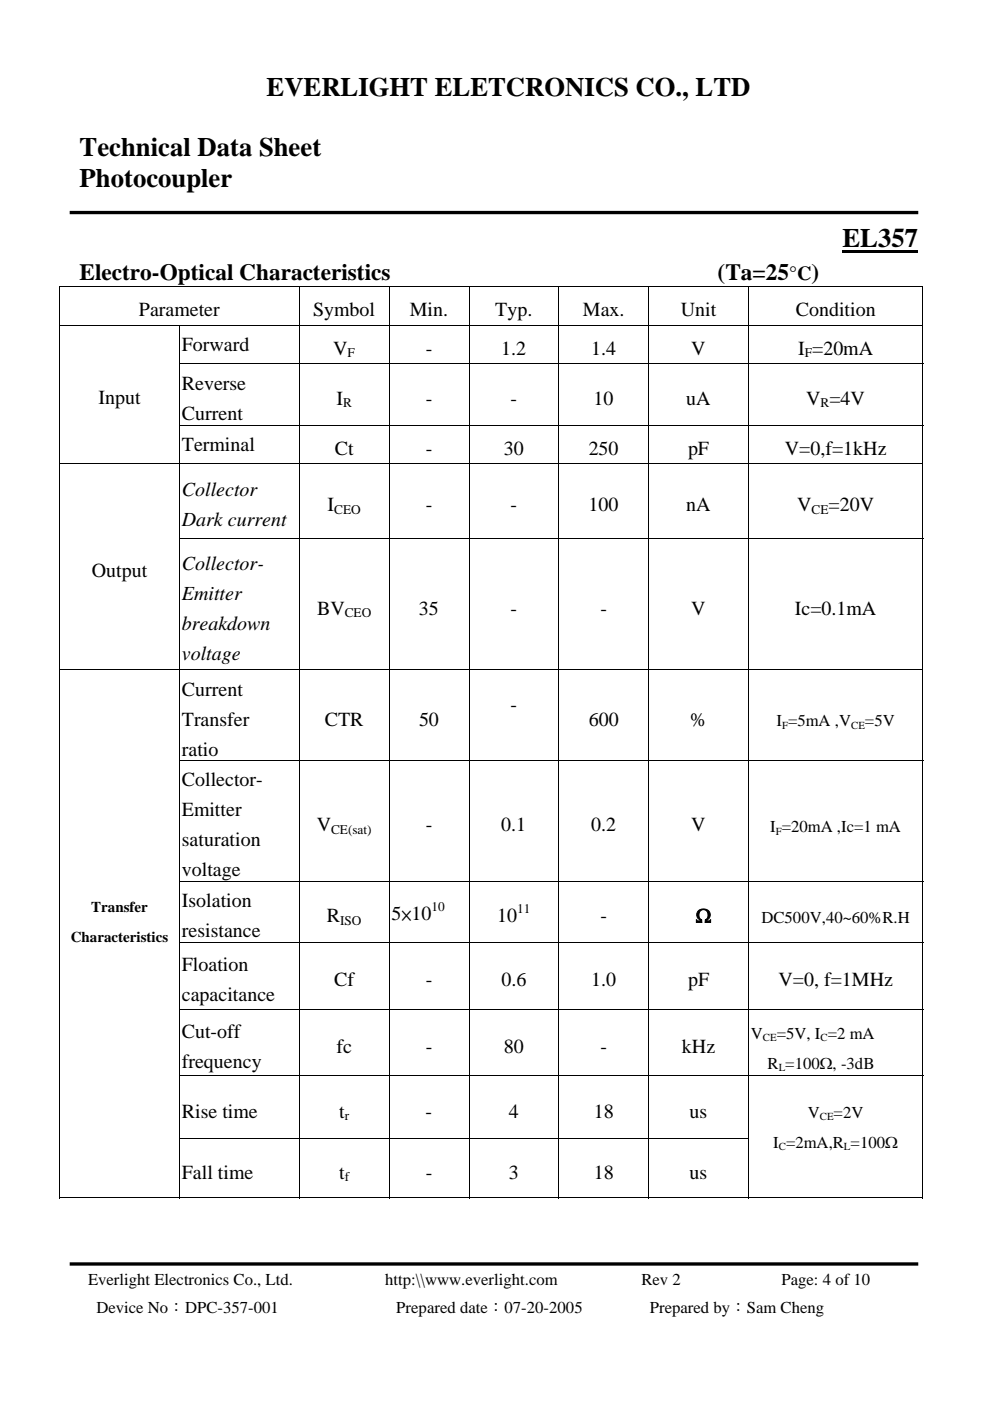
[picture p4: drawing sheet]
<svg xmlns="http://www.w3.org/2000/svg" width="210mm" height="297mm" viewBox="0 0 210 297" stroke-linecap="round" stroke-linejoin="round" font-family="sans-serif">
<defs><g id="words">
<g font-size="5.7">
<text x="56.5" y="20.3">EVERLIGHT ELETCRONICS CO., LTD</text>
<text x="16.9" y="33.1">Technical Data Sheet</text>
<text x="16.9" y="39.6">Photocoupler</text>
<text x="178.6" y="52.5">EL357</text>
</g>
<g font-size="4.9">
<text x="16.9" y="59.4">Electro-Optical Characteristics</text>
<text x="152.1" y="59.4">(Ta=25</text>
<text x="172.1" y="59.4">)</text>
</g>
<g font-size="4.2">
<text x="167.3" y="59.4">°C</text>
<text x="29.5" y="67.1">Parameter</text>
<text x="66.4" y="67.1">Symbol</text>
<text x="86.9" y="67.1">Min.</text>
<text x="105" y="67.1">Typ.</text>
<text x="123.6" y="67.1">Max.</text>
<text x="144.3" y="67.1">Unit</text>
<text x="168.7" y="67.1">Condition</text>
<text x="38.5" y="74.4">Forward</text>
<text x="70.7" y="75.2">V</text>
<text x="90.3" y="75.2">-</text>
<text x="106.3" y="75.2">1.2</text>
<text x="125.3" y="75.2">1.4</text>
<text x="146.6" y="75.2">V</text>
<text x="169.2" y="75.2">I =20mA</text>
<text x="38.5" y="82.7">Reverse</text>
<text x="20.9" y="85.7">Input</text>
<text x="38.5" y="89">Current</text>
<text x="71.3" y="85.8">I</text>
<text x="90.3" y="85.8">-</text>
<text x="108.2" y="85.8">-</text>
<text x="125.9" y="85.8">10</text>
<text x="145.5" y="85.8">uA</text>
<text x="170.9" y="85.8">V =4V</text>
<text x="38.5" y="95.7">Terminal</text>
<text x="71" y="96.4">Ct</text>
<text x="90.3" y="96.4">-</text>
<text x="106.8" y="96.4">30</text>
<text x="124.8" y="96.4">250</text>
<text x="145.9" y="96.4">pF</text>
<text x="166.4" y="96.4">V=0,f=1kHz</text>
<text x="38.5" y="105.3">Collector</text>
<text x="38.5" y="111.6">Dark current</text>
<text x="69.4" y="108.4">I</text>
<text x="90.3" y="108.4">-</text>
<text x="108.2" y="108.4">-</text>
<text x="124.8" y="108.4">100</text>
<text x="145.5" y="108.4">nA</text>
<text x="169" y="108.4">V</text>
<text x="175.7" y="108.4">=20V</text>
<text x="19.5" y="122.3">Output</text>
<text x="38.5" y="120.8">Collector-</text>
<text x="38.5" y="127.1">Emitter</text>
<text x="67.2" y="130.3">BV</text>
<text x="88.8" y="130.3">35</text>
<text x="108.2" y="130.3">-</text>
<text x="127.3" y="130.3">-</text>
<text x="146.6" y="130.3">V</text>
<text x="168.5" y="130.3">Ic=0.1mA</text>
<text x="38.5" y="133.5">breakdown</text>
<text x="38.5" y="139.8">voltage</text>
<text x="38.5" y="147.5">Current</text>
<text x="38.5" y="153.9">Transfer</text>
<text x="68.9" y="153.9">CTR</text>
<text x="88.8" y="153.9">50</text>
<text x="108.2" y="150.7">-</text>
<text x="124.8" y="153.9">600</text>
<text x="146.4" y="153.9">%</text>
<text x="38.5" y="160.2">ratio</text>
<text x="38.5" y="166.8">Collector-</text>
<text x="38.5" y="173.1">Emitter</text>
<text x="38.5" y="179.5">saturation</text>
<text x="67.1" y="176.3">V</text>
<text x="90.3" y="176.3">-</text>
<text x="106.3" y="176.3">0.1</text>
<text x="125.3" y="176.3">0.2</text>
<text x="146.6" y="176.3">V</text>
<text x="38.5" y="185.8">voltage</text>
<text x="38.5" y="192.4">Isolation</text>
<text x="69.3" y="195.6">R</text>
<text x="83" y="195">5×10</text>
<text x="105.4" y="195.6">10</text>
<text x="127.3" y="195.6">-</text>
<text x="147.5" y="195.6">Ω</text>
<text x="38.5" y="198.7">resistance</text>
<text x="38.5" y="206">Floation</text>
<text x="70.9" y="209.1">Cf</text>
<text x="90.3" y="209.1">-</text>
<text x="106.3" y="209.1">0.6</text>
<text x="125.4" y="209.1">1.0</text>
<text x="145.9" y="209.1">pF</text>
<text x="165" y="209.1">V=0, f=1MHz</text>
<text x="38.5" y="212.3">capacitance</text>
<text x="38.5" y="220.1">Cut-off</text>
<text x="38.5" y="226.4">frequency</text>
<text x="71.3" y="223.2">fc</text>
<text x="90.3" y="223.2">-</text>
<text x="106.8" y="223.2">80</text>
<text x="127.3" y="223.2">-</text>
<text x="144.6" y="223.2">kHz</text>
<text x="38.5" y="237">Rise time</text>
<text x="71.9" y="237">t</text>
<text x="90.2" y="237">-</text>
<text x="107.9" y="237">4</text>
<text x="125.9" y="237">18</text>
<text x="146.2" y="237">us</text>
<text x="38.5" y="249.9">Fall time</text>
<text x="71.9" y="249.9">t</text>
<text x="90.3" y="249.9">-</text>
<text x="107.9" y="249.9">3</text>
<text x="125.9" y="249.9">18</text>
<text x="146.2" y="249.9">us</text>
</g>
<g font-size="3.5">
<text x="164.6" y="154">I =5mA ,V</text>
<text x="183.4" y="154">=5V</text>
<text x="163.3" y="176.4">I =20mA ,Ic=1 mA</text>
<text x="161.4" y="195.7">DC500V,40~60%R.H</text>
<text x="159.2" y="220.2">V</text>
<text x="164.7" y="220.2">=5V, I =2 mA</text>
<text x="162.8" y="226.6">R =100Ω, -3dB</text>
<text x="171.3" y="237">V</text>
<text x="176.7" y="237">=2V</text>
<text x="164" y="243.3">I =2mA,R =100Ω</text>
<text x="18.7" y="272.4">Everlight Electronics Co., Ltd.</text>
<text x="81.7" y="272.4">http:\\www.everlight.com</text>
<text x="136" y="272.4">Rev 2</text>
<text x="165.7" y="272.4">Page: 4 of 10</text>
<text x="20.4" y="278.3">Device No：DPC-357-001</text>
<text x="84" y="278.3">Prepared date：07-20-2005</text>
<text x="137.8" y="278.3">Prepared by：Sam Cheng</text>
</g>
<g font-size="3.2">
<text x="19.3" y="193.5">Transfer</text>
<text x="15" y="199.8">Characteristics</text>
</g>
<g font-size="2.8">
<text x="73.7" y="75.7">F</text>
<text x="170.6" y="75.7">F</text>
<text x="72.7" y="86.4">R</text>
<text x="174" y="86.4">R</text>
<text x="70.9" y="108.9">CEO</text>
<text x="172.1" y="108.9">CE</text>
<text x="73.1" y="130.8">CEO</text>
<text x="70.2" y="176.8">CE(sat)</text>
<text x="72.1" y="196.1">ISO</text>
<text x="91.5" y="193.1">10</text>
<text x="109.6" y="193.6">11</text>
<text x="73.1" y="237.5">r</text>
<text x="73.1" y="250.4">f</text>
</g>
<g font-size="2.3">
<text x="165.8" y="154.6">F</text>
<text x="180.5" y="154.6">CE</text>
<text x="164.5" y="177">F</text>
<text x="161.8" y="220.7">CE</text>
<text x="174" y="220.7">C</text>
<text x="165.1" y="227.1">L</text>
<text x="173.8" y="237.5">CE</text>
<text x="165.1" y="243.8">C</text>
<text x="178.9" y="243.8">L</text>
</g>
</g></defs>
<path d="M14.8 45.1h179.9M14.8 268h179.9" fill="none" stroke="#000" stroke-width=".71" stroke-linecap="butt"/>
<g fill="#000">
<path d="M178.6 53.1h16.1v.5h-16.1zM12.6 60.7h.1v.2h-.1zM12.6 77h.1v.1h-.1zM195.6 60.7h.1v.2h-.1zM12.6 90.1h.1v.2h-.1zM12.6 114h.1v.2h-.1zM12.6 161.2h.1v.2h-.1zM12.6 186.8h.1v.1h-.1zM12.6 199.8h.1v.1h-.1zM12.6 213.9h.1v.2h-.1zM12.6 228h.1v.2h-.1zM12.6 241.3h.1v.2h-.1z"/>
<path d="M195.6 241.3h.1v.2h-.1zM195.6 253.9h.1v.1h-.1z"/>
</g>
<g fill="none" stroke="#000" stroke-width=".21">
<path d="M12.6 60.8h183.1M12.6 68.9h183.1M12.7 60.9v8M12.7 69v8M12.7 77.1v13M38 77h157.7M38.1 69v8M38.1 77.1v13M63.5 60.9v8M63.5 69v8M63.5 77.1v13M82.5 60.9v8"/>
<path d="M82.5 69v8M82.5 77.1v13M99.4 60.9v8M99.4 69v8M99.4 77.1v13M118.5 60.9v8M118.5 69v8M118.5 77.1v13M137.5 60.9v8M137.5 69v8M137.5 77.1v13M158.7 60.9v8"/>
<path d="M158.7 69v8M158.7 77.1v13M195.7 60.9v8M195.7 69v8M195.7 77.1v13M12.6 98.3h183.1M12.7 90.3v7.9M12.7 98.4v15.6M38 90.2h157.7M38.1 90.3v7.9M38.1 98.4v15.6M63.5 90.3v7.9"/>
<path d="M63.5 98.4v15.6M82.5 90.3v7.9M82.5 98.4v15.6M99.4 90.3v7.9M99.4 98.4v15.6M118.5 90.3v7.9M118.5 98.4v15.6M137.5 90.3v7.9M137.5 98.4v15.6M158.7 90.3v7.9M158.7 98.4v15.6M195.7 90.3v7.9"/>
<path d="M195.7 98.4v15.6M12.7 114.2v27.8M38 114.1h157.7M38.1 114.2v27.8M63.5 114.2v27.8M82.5 114.2v27.8M99.4 114.2v27.8M118.5 114.2v27.8M137.5 114.2v27.8M158.7 114.2v27.8M195.7 114.2v27.8M12.6 142h183.1"/>
<path d="M12.7 142.1v19.1M38.1 142.1v19.1M63.5 142.1v19.1M82.5 142.1v19.1M99.4 142.1v19.1M118.5 142.1v19.1M137.5 142.1v19.1M158.7 142.1v19.1M195.7 142.1v19.1M12.7 161.4v25.4M38 161.3h157.7M38.1 161.4v25.4"/>
<path d="M63.5 161.4v25.4M82.5 161.4v25.4M99.4 161.4v25.4M118.5 161.4v25.4M137.5 161.4v25.4M158.7 161.4v25.4M195.7 161.4v25.4M12.7 186.9v12.9M12.7 199.9v14M38 186.8h157.7M38 199.9h157.7M38.1 186.9v12.9"/>
<path d="M38.1 199.9v14M63.5 186.9v12.9M63.5 199.9v14M82.5 186.9v12.9M82.5 199.9v14M99.4 186.9v12.9M99.4 199.9v14M118.5 186.9v12.9M118.5 199.9v14M137.5 186.9v12.9M137.5 199.9v14M158.7 186.9v12.9"/>
<path d="M158.7 199.9v14M195.7 186.9v12.9M195.7 199.9v14M12.7 214.1v13.9M38 214h157.7M38.1 214.1v13.9M63.5 214.1v13.9M82.5 214.1v13.9M99.4 214.1v13.9M118.5 214.1v13.9M137.5 214.1v13.9M158.7 214.1v13.9"/>
<path d="M195.7 214.1v13.9M12.7 228.2v13.1M38 228.1h157.7M38.1 228.2v13.1M63.5 228.2v13.1M82.5 228.2v13.1M99.4 228.2v13.1M118.5 228.2v13.1M137.5 228.2v13.1M158.7 228.2v13.1M195.7 228.2v13.1M12.6 254h25.4"/>
<path d="M12.7 241.5v12.5M38 241.4h120.8M38.1 241.5v12.5M38.1 254h25.3M63.5 241.5v12.5M63.5 254h18.9M82.5 241.5v12.5M82.6 254h16.8M99.4 241.5v12.5M99.5 254h18.9M118.5 241.5v12.5M118.6 254h18.9"/>
<path d="M137.5 241.5v12.5M137.6 254h21M158.7 241.5v12.5M158.8 254h36.8M195.7 241.5v12.5"/>
</g>
<use href="#words"/>
</svg>
